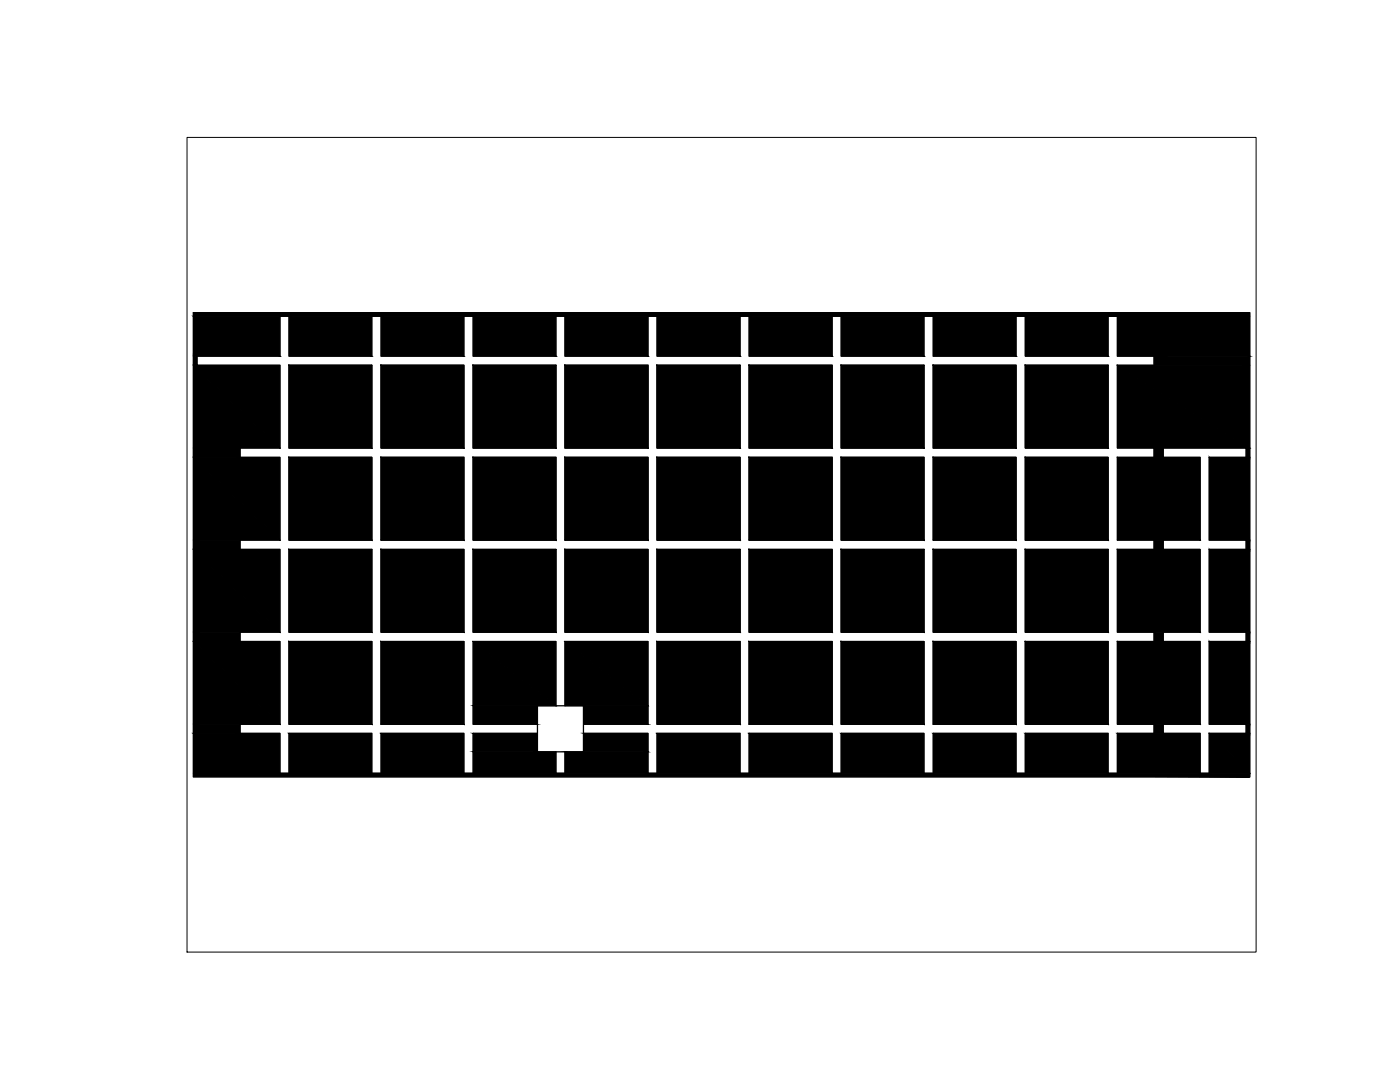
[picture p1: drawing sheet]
<svg xmlns="http://www.w3.org/2000/svg" width="279mm" height="216mm" viewBox="0 0 279 216" stroke-linecap="round" stroke-linejoin="round" font-family="sans-serif">
<!-- layer: 0 -->
<g fill="#000" stroke="#000" stroke-width=".2">
<path d="M38.6 62.4v.7h210.8zM38.6 62.4h210.8v.7z"/>
<path d="M38.6 63.1v8h17.3zM38.6 63.1h17.3v8z"/>
<path d="M38.6 71.1v1.8h.7zM38.6 71.1h.7v1.8z"/>
<path d="M57.7 63.1v8h16.5zM57.7 63.1h16.5v8z"/>
<path d="M76.1 63.1v8h16.5zM76.1 63.1h16.5v8z"/>
<path d="M94.4 63.1v8h16.5zM94.4 63.1h16.5v8z"/>
<path d="M112.8 63.1v8h16.5zM112.8 63.1h16.5v8z"/>
<path d="M131.1 63.1v8h16.6zM131.1 63.1h16.6v8z"/>
<path d="M149.5 63.1v8h16.6zM149.5 63.1h16.6v8z"/>
<path d="M167.9 63.1v8h16.5zM167.9 63.1h16.5v8z"/>
<path d="M186.3 63.1v8h16.5zM186.3 63.1h16.5v8z"/>
<path d="M204.6 63.1v8h16.5zM204.6 63.1h16.5v8z"/>
<path d="M223 63.1v8h26.4zM223 63.1h26.4v8z"/>
<path d="M230.3 71.1v1.8h19.1zM230.3 71.1h19.1v1.8z"/>
<path d="M38.6 72.9v16.5h17.3zM38.6 72.9h17.3v16.5z"/>
<path d="M38.6 89.4v1.9h9.3zM38.6 89.4h9.3v1.9z"/>
<path d="M57.7 72.9v16.5h16.5zM57.7 72.9h16.5v16.5z"/>
<path d="M57.7 72.9v16.5h16.5zM57.7 72.9h16.5v16.5z"/>
<path d="M76.1 72.9v16.5h16.5zM76.1 72.9h16.5v16.5z"/>
<path d="M76.1 72.9v16.5h16.5zM76.1 72.9h16.5v16.5z"/>
<path d="M94.4 72.9v16.5h16.5zM94.4 72.9h16.5v16.5z"/>
<path d="M94.4 72.9v16.5h16.5zM94.4 72.9h16.5v16.5z"/>
<path d="M112.8 72.9v16.5h16.5zM112.8 72.9h16.5v16.5z"/>
<path d="M112.8 72.9v16.5h16.5zM112.8 72.9h16.5v16.5z"/>
<path d="M131.1 72.9v16.5h16.6zM131.1 72.9h16.6v16.5z"/>
<path d="M131.1 72.9v16.5h16.6zM131.1 72.9h16.6v16.5z"/>
<path d="M149.5 72.9v16.5h16.6zM149.5 72.9h16.6v16.5z"/>
<path d="M149.5 72.9v16.5h16.6zM149.5 72.9h16.6v16.5z"/>
<path d="M167.9 72.9v16.5h16.5zM167.9 72.9h16.5v16.5z"/>
<path d="M167.9 72.9v16.5h16.5zM167.9 72.9h16.5v16.5z"/>
<path d="M186.3 72.9v16.5h16.5zM186.3 72.9h16.5v16.5z"/>
<path d="M186.3 72.9v16.5h16.5zM186.3 72.9h16.5v16.5z"/>
<path d="M204.6 72.9v16.5h16.5zM204.6 72.9h16.5v16.5z"/>
<path d="M204.6 72.9v16.5h16.5zM204.6 72.9h16.5v16.5z"/>
<path d="M223 72.9v16.5h26.4zM223 72.9h26.4v16.5z"/>
<path d="M230.3 89.4v1.9h1.8zM230.3 89.4h1.8v1.9z"/>
<path d="M248.7 89.4v1.9h.7zM248.7 89.4h.7v1.9z"/>
<path d="M38.6 91.3v16.5h17.3zM38.6 91.3h17.3v16.5z"/>
<path d="M38.6 107.8v1.8h9.3zM38.6 107.8h9.3v1.8z"/>
<path d="M57.7 91.3v16.5h16.5zM57.7 91.3h16.5v16.5z"/>
<path d="M57.7 91.3v16.5h16.5zM57.7 91.3h16.5v16.5z"/>
<path d="M76.1 91.3v16.5h16.5zM76.1 91.3h16.5v16.5z"/>
<path d="M76.1 91.3v16.5h16.5zM76.1 91.3h16.5v16.5z"/>
<path d="M94.4 91.3v16.5h16.5zM94.4 91.3h16.5v16.5z"/>
<path d="M94.4 91.3v16.5h16.5zM94.4 91.3h16.5v16.5z"/>
<path d="M112.8 91.3v16.5h16.5zM112.8 91.3h16.5v16.5z"/>
<path d="M112.8 91.3v16.5h16.5zM112.8 91.3h16.5v16.5z"/>
<path d="M131.1 91.3v16.5h16.6zM131.1 91.3h16.6v16.5z"/>
<path d="M131.1 91.3v16.5h16.6zM131.1 91.3h16.6v16.5z"/>
<path d="M149.5 91.3v16.5h16.6zM149.5 91.3h16.6v16.5z"/>
<path d="M149.5 91.3v16.5h16.6zM149.5 91.3h16.6v16.5z"/>
<path d="M167.9 91.3v16.5h16.5zM167.9 91.3h16.5v16.5z"/>
<path d="M167.9 91.3v16.5h16.5zM167.9 91.3h16.5v16.5z"/>
<path d="M186.3 91.3v16.5h16.5zM186.3 91.3h16.5v16.5z"/>
<path d="M186.3 91.3v16.5h16.5zM186.3 91.3h16.5v16.5z"/>
<path d="M204.6 91.3v16.5h16.5zM204.6 91.3h16.5v16.5z"/>
<path d="M204.6 91.3v16.5h16.5zM204.6 91.3h16.5v16.5z"/>
<path d="M223 91.3v16.5h16.5zM223 91.3h16.5v16.5z"/>
<path d="M230.3 107.8v1.8h1.8zM230.3 107.8h1.8v1.8z"/>
<path d="M241.3 91.3v16.5h8.1zM241.3 91.3h8.1v16.5z"/>
<path d="M248.7 107.8v1.8h.7zM248.7 107.8h.7v1.8z"/>
<path d="M38.6 109.6v16.5h17.3zM38.6 109.6h17.3v16.5z"/>
<path d="M38.6 126.1v1.9h9.3zM38.6 126.1h9.3v1.9z"/>
<path d="M57.7 109.6v16.5h16.5zM57.7 109.6h16.5v16.5z"/>
<path d="M57.7 109.6v16.5h16.5zM57.7 109.6h16.5v16.5z"/>
<path d="M76.1 109.6v16.5h16.5zM76.1 109.6h16.5v16.5z"/>
<path d="M76.1 109.6v16.5h16.5zM76.1 109.6h16.5v16.5z"/>
<path d="M94.4 109.6v16.5h16.5zM94.4 109.6h16.5v16.5z"/>
<path d="M94.4 109.6v16.5h16.5zM94.4 109.6h16.5v16.5z"/>
<path d="M112.8 109.6v16.5h16.5zM112.8 109.6h16.5v16.5z"/>
<path d="M112.8 109.6v16.5h16.5zM112.8 109.6h16.5v16.5z"/>
<path d="M131.1 109.6v16.5h16.6zM131.1 109.6h16.6v16.5z"/>
<path d="M131.1 109.6v16.5h16.6zM131.1 109.6h16.6v16.5z"/>
<path d="M149.5 109.6v16.5h16.6zM149.5 109.6h16.6v16.5z"/>
<path d="M149.5 109.6v16.5h16.6zM149.5 109.6h16.6v16.5z"/>
<path d="M167.9 109.6v16.5h16.5zM167.9 109.6h16.5v16.5z"/>
<path d="M167.9 109.6v16.5h16.5zM167.9 109.6h16.5v16.5z"/>
<path d="M186.3 109.6v16.5h16.5zM186.3 109.6h16.5v16.5z"/>
<path d="M186.3 109.6v16.5h16.5zM186.3 109.6h16.5v16.5z"/>
<path d="M204.6 109.6v16.5h16.5zM204.6 109.6h16.5v16.5z"/>
<path d="M204.6 109.6v16.5h16.5zM204.6 109.6h16.5v16.5z"/>
<path d="M223 109.6v16.5h16.5zM223 109.6h16.5v16.5z"/>
<path d="M230.3 126.1v1.9h1.8zM230.3 126.1h1.8v1.9z"/>
<path d="M241.3 109.6v16.5h8.1zM241.3 109.6h8.1v16.5z"/>
<path d="M248.7 126.1v1.9h.7zM248.7 126.1h.7v1.9z"/>
<path d="M38.6 128v16.5h17.3zM38.6 128h17.3v16.5z"/>
<path d="M38.6 144.5v1.8h9.3zM38.6 144.5h9.3v1.8z"/>
<path d="M38.6 146.3v8h17.3zM38.6 146.3h17.3v8z"/>
<path d="M38.6 154.3v.7h210.8zM38.6 154.3h210.8v.7z"/>
<path d="M57.7 128v16.5h16.5zM57.7 128h16.5v16.5z"/>
<path d="M57.7 146.3v8h16.5zM57.7 146.3h16.5v8z"/>
<path d="M57.7 128v16.5h16.5zM57.7 128h16.5v16.5z"/>
<path d="M76.1 128v16.5h16.5zM76.1 128h16.5v16.5z"/>
<path d="M76.1 146.3v8h16.5zM76.1 146.3h16.5v8z"/>
<path d="M76.1 128v16.5h16.5zM76.1 128h16.5v16.5z"/>
<path d="M94.4 146.3v3.7h12.9zM94.4 146.3h12.9v3.7z"/>
<path d="M94.4 150v4.3h16.5zM94.4 150h16.5v4.3z"/>
<path d="M94.4 128v12.8h16.5zM94.4 128h16.5v12.8z"/>
<path d="M94.4 140.8v3.7h12.9zM94.4 140.8h12.9v3.7z"/>
<path d="M112.8 150v4.3h16.5zM112.8 150h16.5v4.3z"/>
<path d="M112.8 128v12.8h16.5zM112.8 128h16.5v12.8z"/>
<path d="M116.4 146.3v3.7h12.9zM116.4 146.3h12.9v3.7z"/>
<path d="M116.4 140.8v3.7h12.9zM116.4 140.8h12.9v3.7z"/>
<path d="M131.1 128v16.5h16.6zM131.1 128h16.6v16.5z"/>
<path d="M131.1 146.3v8h16.6zM131.1 146.3h16.6v8z"/>
<path d="M131.1 128v16.5h16.6zM131.1 128h16.6v16.5z"/>
<path d="M149.5 128v16.5h16.6zM149.5 128h16.6v16.5z"/>
<path d="M149.5 146.3v8h16.6zM149.5 146.3h16.6v8z"/>
<path d="M149.5 128v16.5h16.6zM149.5 128h16.6v16.5z"/>
<path d="M167.9 128v16.5h16.5zM167.9 128h16.5v16.5z"/>
<path d="M167.9 146.3v8h16.5zM167.9 146.3h16.5v8z"/>
<path d="M167.9 128v16.5h16.5zM167.9 128h16.5v16.5z"/>
<path d="M186.3 128v16.5h16.5zM186.3 128h16.5v16.5z"/>
<path d="M186.3 146.3v8h16.5zM186.3 146.3h16.5v8z"/>
<path d="M186.3 128v16.5h16.5zM186.3 128h16.5v16.5z"/>
<path d="M204.6 128v16.5h16.5zM204.6 128h16.5v16.5z"/>
<path d="M204.6 146.3v8h16.5zM204.6 146.3h16.5v8z"/>
<path d="M204.6 128v16.5h16.5zM204.6 128h16.5v16.5z"/>
<path d="M223 128v16.5h16.5zM223 128h16.5v16.5z"/>
<path d="M223 146.3v8h16.5zM223 146.3h16.5v8z"/>
<path d="M230.3 144.5v1.8h1.8zM230.3 144.5h1.8v1.8z"/>
<path d="M241.3 128v16.5h8.1zM241.3 128h8.1v16.5z"/>
<path d="M241.3 146.3v8h8.1zM241.3 146.3h8.1v8z"/>
<path d="M248.7 144.5v1.8h.7zM248.7 144.5h.7v1.8z"/>
</g>
<g fill="none" stroke="#000" stroke-width=".25">
<path d="M38.6 62.4h210.8v92.6h-210.8zM57.7 72.9h16.5v16.5h-16.5zM76.1 72.9h16.5v16.5h-16.5zM94.4 72.9h16.5v16.5h-16.5zM112.8 72.9h16.5v16.5h-16.5zM131.1 72.9h16.6v16.5h-16.6zM149.5 72.9h16.6v16.5h-16.6zM167.9 72.9h16.5v16.5h-16.5zM186.3 72.9h16.5v16.5h-16.5zM204.6 72.9h16.5v16.5h-16.5zM57.7 91.3h16.5v16.5h-16.5zM76.1 91.3h16.5v16.5h-16.5z"/>
<path d="M94.4 91.3h16.5v16.5h-16.5zM112.8 91.3h16.5v16.5h-16.5zM131.1 91.3h16.6v16.5h-16.6zM149.5 91.3h16.6v16.5h-16.6zM167.9 91.3h16.5v16.5h-16.5zM186.3 91.3h16.5v16.5h-16.5zM204.6 91.3h16.5v16.5h-16.5zM232.1 89.4h16.6v1.9h-7.4v16.5h7.4v1.8h-7.4v16.5h7.4v1.9h-7.4v16.5h7.4v1.8h-7.4v8h-1.8v-8h-7.4v-1.8h7.4v-16.5h-7.4v-1.9h7.4v-16.5h-7.4v-1.8h7.4v-16.5h-7.4zM57.7 109.6h16.5v16.5h-16.5zM76.1 109.6h16.5v16.5h-16.5zM94.4 109.6h16.5v16.5h-16.5zM112.8 109.6h16.5v16.5h-16.5z"/>
<path d="M131.1 109.6h16.6v16.5h-16.6zM149.5 109.6h16.6v16.5h-16.6zM167.9 109.6h16.5v16.5h-16.5zM186.3 109.6h16.5v16.5h-16.5zM204.6 109.6h16.5v16.5h-16.5zM57.7 128h16.5v16.5h-16.5zM76.1 128h16.5v16.5h-16.5zM131.1 128h16.6v16.5h-16.6zM149.5 128h16.6v16.5h-16.6zM167.9 128h16.5v16.5h-16.5zM186.3 128h16.5v16.5h-16.5zM204.6 128h16.5v16.5h-16.5z"/>
<path d="M107.3 146.3h-12.9v8h-1.8v-8h-16.5v8h-1.9v-8h-16.5v8h-1.8v-8h-8v-1.8h8v-16.5h-8v-1.9h8v-16.5h-8v-1.8h8v-16.5h-8v-1.9h8v-16.5h-16.6v-1.8h16.6v-8h1.8v8h16.5v-8h1.9v8h16.5v-8h1.8v8h16.5v-8h1.9v8h16.5v-8h1.8v8h16.6v-8h1.8v8h16.6v-8h1.8v8h16.5v-8h1.9v8h16.5v-8h1.8v8h16.5v-8h1.9v8h7.3v1.8h-7.3v16.5h7.3v1.9h-7.3v16.5h7.3v1.8h-7.3v16.5h7.3v1.9h-7.3v16.5h7.3v1.8h-7.3v8h-1.9v-8h-16.5v8h-1.8v-8h-16.5v8h-1.9v-8h-16.5v8h-1.8v-8h-16.6v8h-1.8v-8h-16.6v8h-1.8v-8h-12.9M107.3 140.8h9.1v9.2h-9.1zM110.9 140.8v-12.8h-16.5v16.5h12.9M110.9 150v4.3h1.9v-4.3M112.8 140.8v-12.8h16.5v16.5h-12.9M241.3 154.9h8"/>
</g>
<path d="M37.3 27.4h213.4v162.6h-213.4z" fill="none" stroke="#000" stroke-width=".2"/>
</svg>
